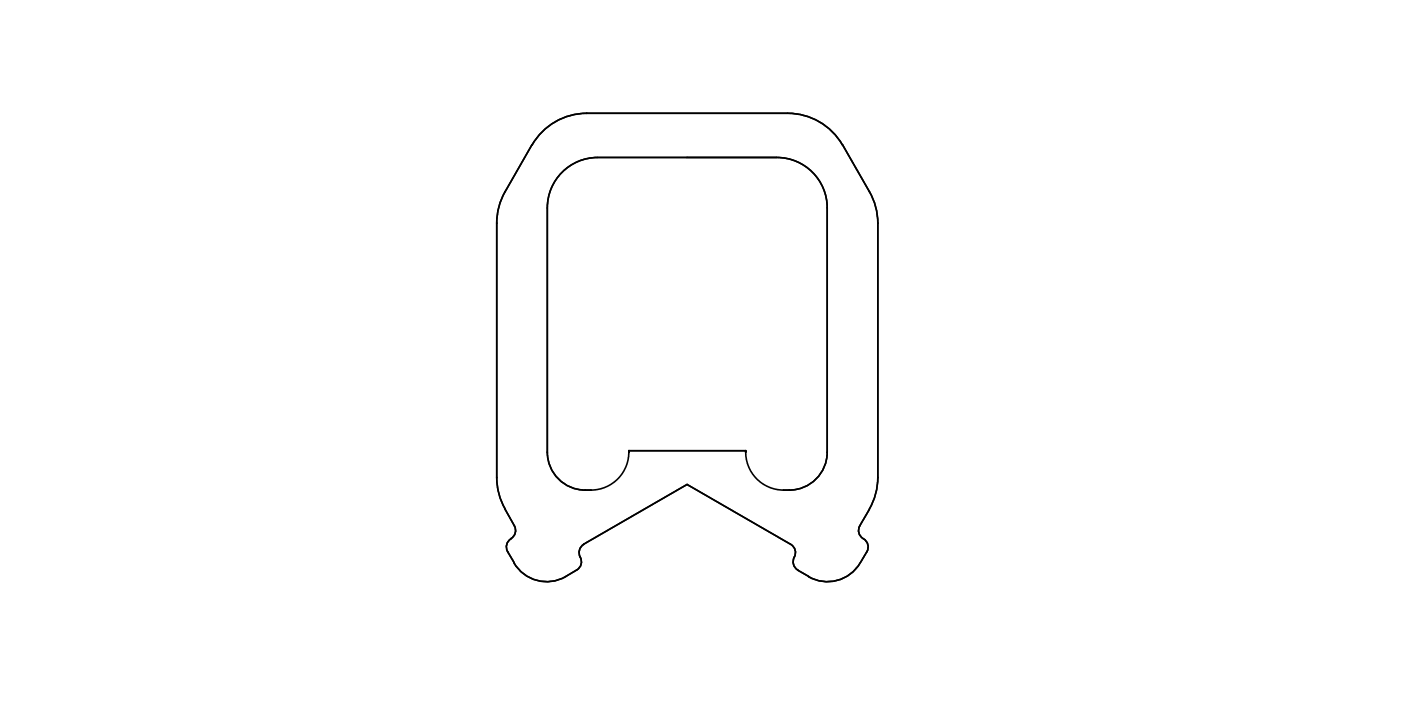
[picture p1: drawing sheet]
<svg xmlns="http://www.w3.org/2000/svg" width="222mm" height="111mm" viewBox="0 0 222 111" stroke-linecap="round" stroke-linejoin="round" font-family="sans-serif">
<!-- layer: 0 -->
<path d="M78.5 17.9v74v-74h60.3v74h-60.3h60.3h-60.3h60.3v-74z" fill="none" stroke="#fff" stroke-width=".16"/>
<g fill="none" stroke="#000" stroke-width=".25">
<path d="M92.8 17.9h31.7zM92.8 17.9a10 10 0 0 0-8.7 5M124.6 17.9a10 10 0 0 1 8.6 5M78.5 35.2v40.3M84.1 22.9l-4.6 8-.7 2.1-.3 2.3M86.6 32.9v38.6M94.5 24.9a8 8 0 0 0-7.9 8M94.6 24.9h28.2zM122.8 24.9a8 8 0 0 1 8 8M130.8 32.9v38.6M133.2 22.9l4.3 7.4M137.5 30.3l.9 2 .3 1.5 .1 1.5"/>
<path d="M138.8 35.2v40.3M86.6 71.5a6 6 0 0 0 6 6M99.4 71.2a6.1 6.1 0 0 1-6.9 6.3M99.4 71.2h18.5v.3v-.3zM99.4 71.2v.3v-.3M117.9 71.2a6 6 0 0 0 6 6.3M123.9 77.5h.9M130.8 71.5a6 6 0 0 1-6 6M138.8 75.5l-.1 1.5-.3 1.4-.9 2.1M79.9 80.5l1.4 2.6M79.9 80.5l-.7-1.4-.4-1.4-.3-2.2 .3 2.2 .4 1.4 .7 1.4M80.3 87.2l1 1.7"/>
<path d="M81.3 88.9a6 6 0 0 0 8.2 2.2M81.3 83.1a1.49 1.49 0 0 1-.5 2 1.56 1.56 0 0 0-.5 2.1M91.7 88.1a1.49 1.49 0 0 1-.5 2l-1.7 1M92.3 86l16.3-9.4 16.4 9.4M92.3 86.1a1.49 1.49 0 0 0-.5 2M125 86.1a1.49 1.49 0 0 1 .6 2M125.6 88.1a1.49 1.49 0 0 0 .6 2M126.1 90.1l1.8 1M136 83.1a1.49 1.49 0 0 0 .5 2M136 88.9a6 6 0 0 1-8.2 2.2M136.5 85.2a1.49 1.49 0 0 1 .6 2M137.1 87.2l-1 1.7"/>
<path d="M137.5 80.5l-1.5 2.6"/>
</g>
</svg>
